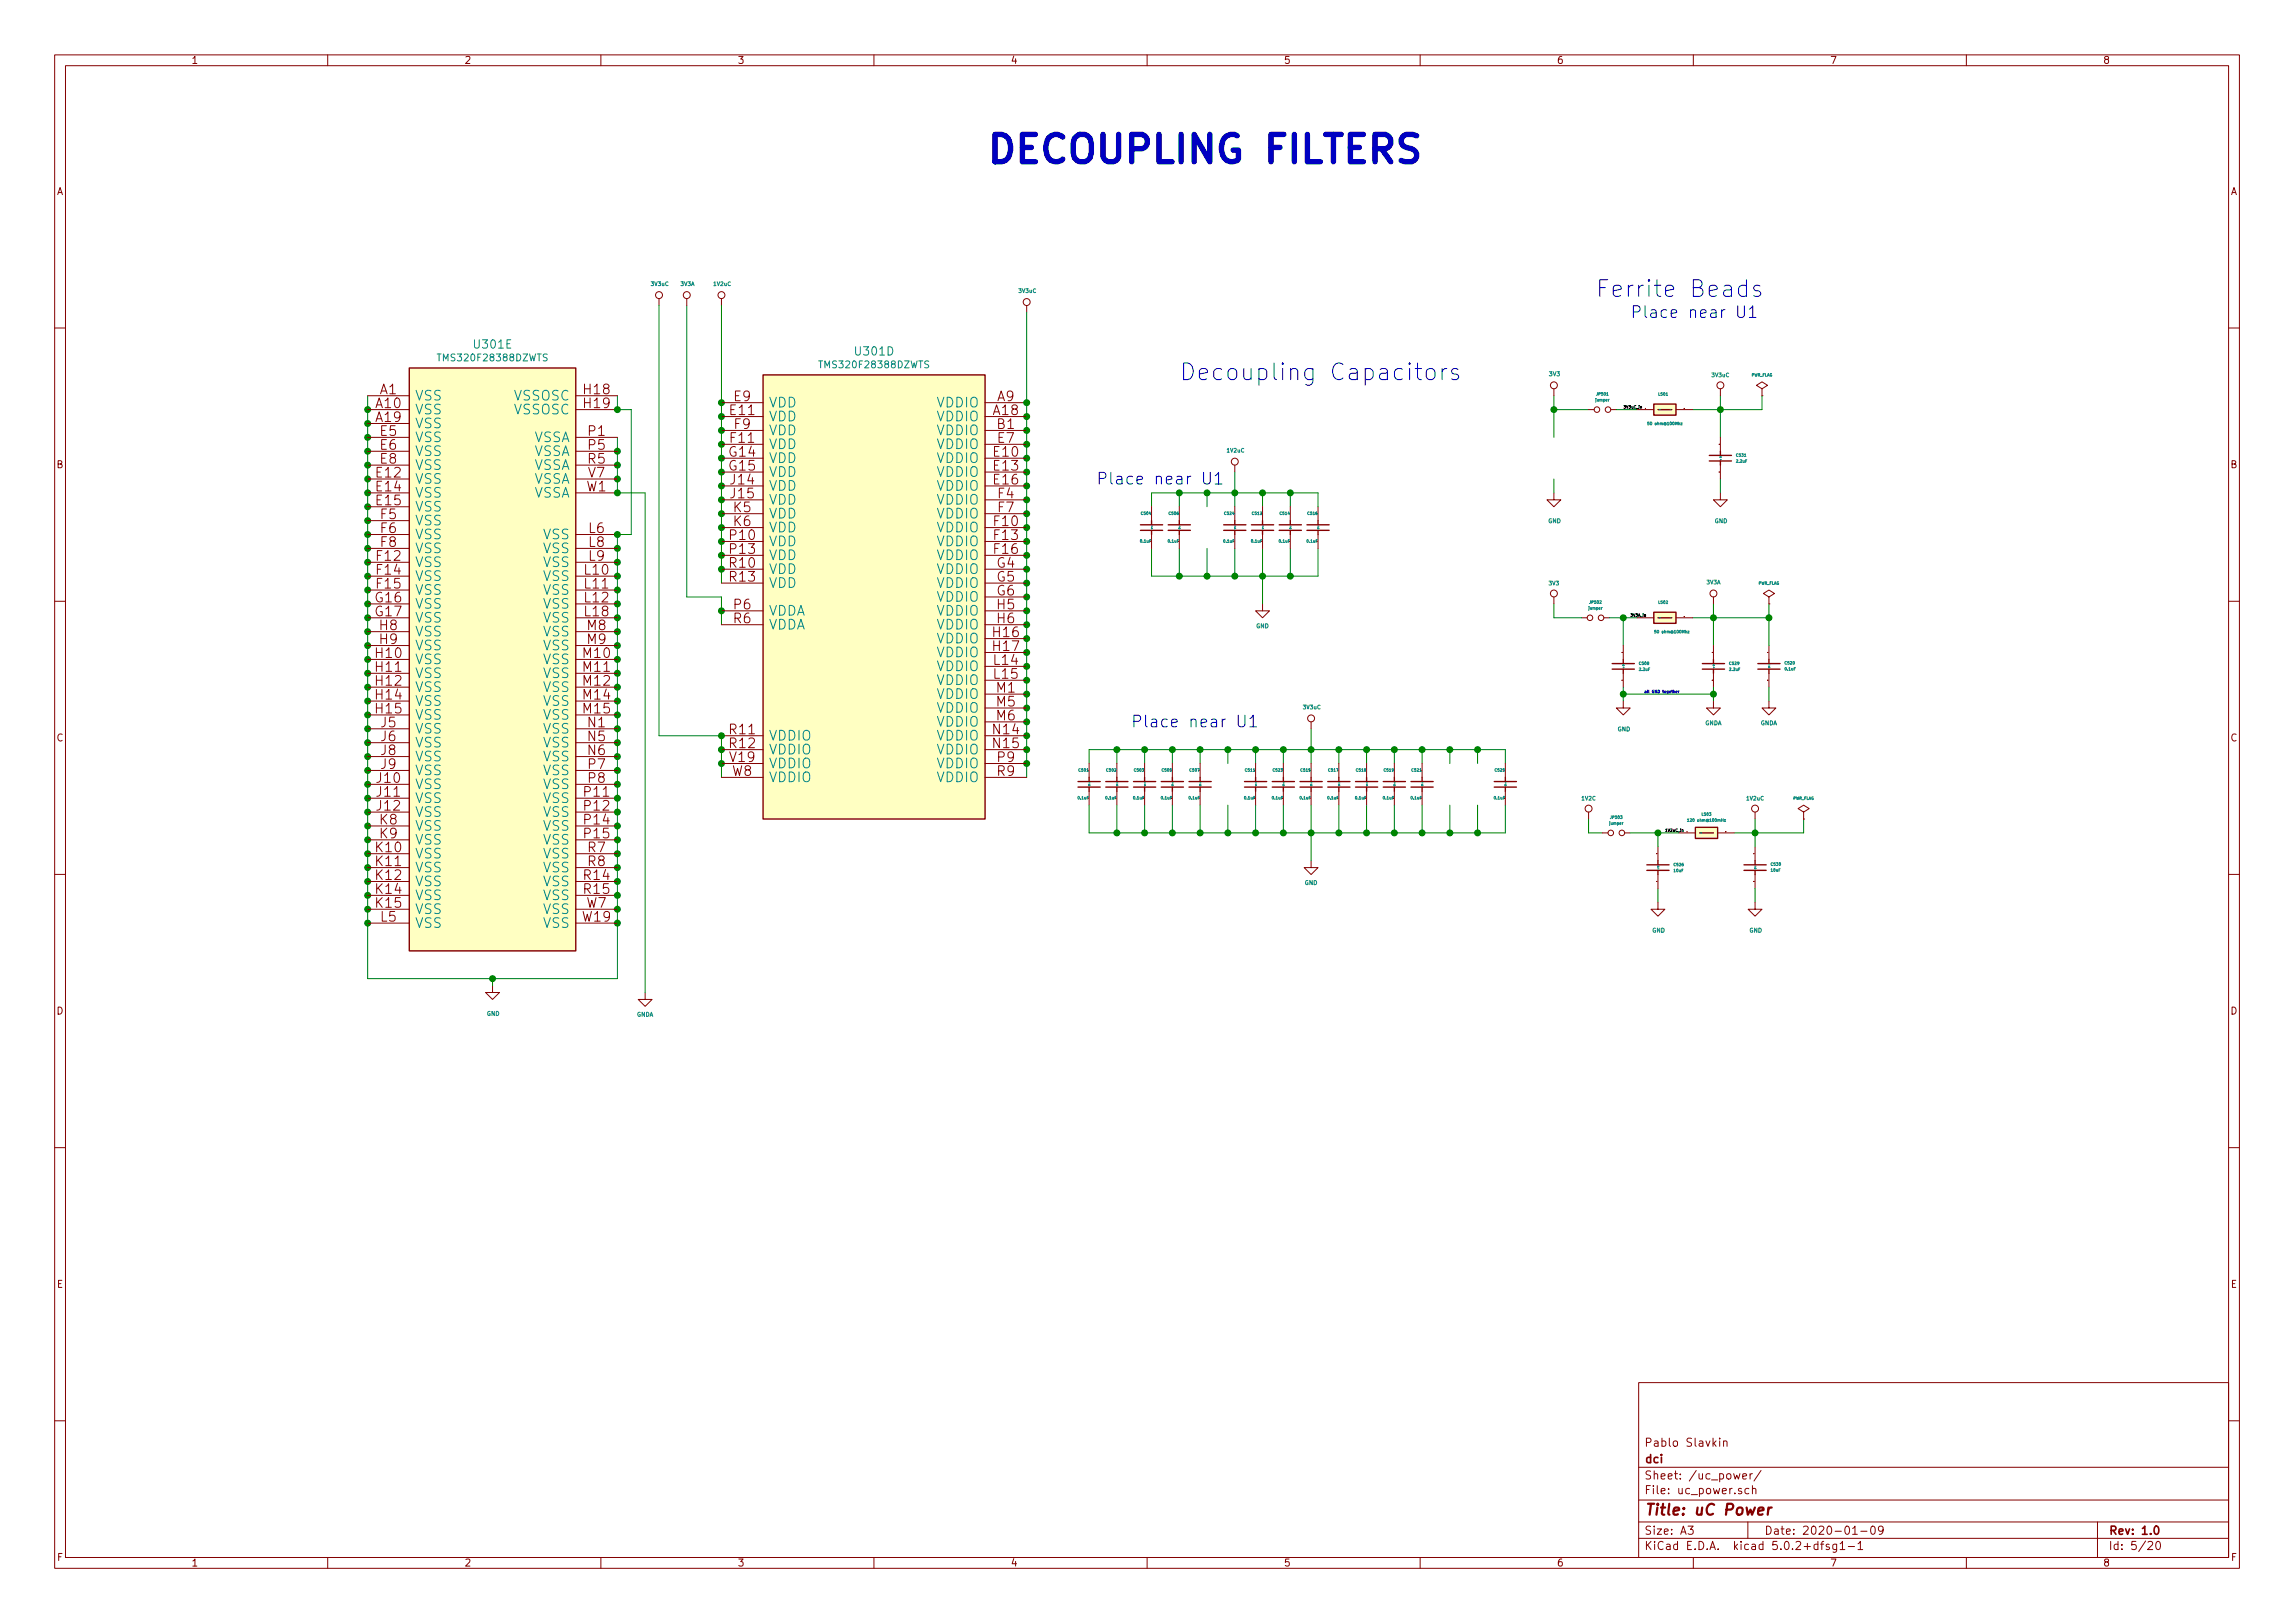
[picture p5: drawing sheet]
<svg xmlns="http://www.w3.org/2000/svg" width="420mm" height="297mm" viewBox="0 0 420 297" stroke-linecap="round" stroke-linejoin="round" font-family="sans-serif">
<defs><g id="words">
<text font-size="7" fill="#0000c2" x="180.3" y="29.9">DECOUPLING FILTERS</text>
<g font-size="4.2" fill="#0000c2">
<text x="292.1" y="54.4">Ferrite Beads</text>
<text x="215.9" y="69.6">Decoupling Capacitors</text>
</g>
<g font-size="3" fill="#0000c2">
<text x="298.4" y="58.2">Place near U1</text>
<text x="200.7" y="88.7">Place near U1</text>
<text x="207" y="133.1">Place near U1</text>
</g>
<text font-size="2.8" fill="#840000" x="301" y="277.3">Title: uC Power</text>
<g font-size="2.5" fill="#840000">
<text x="68.9" y="74.7">A10</text>
<text x="68.9" y="77.3">A19</text>
<text x="69.5" y="72.2">A1</text>
<text x="107" y="72.2">H18</text>
<text x="107" y="74.7">H19</text>
<text x="133.7" y="76">E11</text>
<text x="134.4" y="73.4">E9</text>
<text x="181.9" y="76">A18</text>
<text x="182.6" y="73.4">A9</text>
<text x="69.6" y="79.8">E5</text>
<text x="69.6" y="82.3">E6</text>
<text x="107.7" y="79.8">P1</text>
<text x="107.7" y="82.3">P5</text>
<text x="133.6" y="83.6">G14</text>
<text x="133.8" y="81.1">F11</text>
<text x="134.4" y="78.5">F9</text>
<text x="182" y="83.6">E10</text>
<text x="182.6" y="78.5">B1</text>
<text x="182.7" y="81.1">E7</text>
<text x="68.9" y="87.4">E12</text>
<text x="68.9" y="90">E14</text>
<text x="69.6" y="84.9">E8</text>
<text x="107.4" y="90">W1</text>
<text x="107.6" y="84.9">R5</text>
<text x="107.7" y="87.4">V7</text>
<text x="133.6" y="86.1">G15</text>
<text x="133.8" y="88.7">J14</text>
<text x="182" y="86.1">E13</text>
<text x="182" y="88.7">E16</text>
<text x="68.9" y="92.5">E15</text>
<text x="69.7" y="95">F5</text>
<text x="133.8" y="91.2">J15</text>
<text x="134.3" y="93.8">K5</text>
<text x="182.7" y="91.2">F4</text>
<text x="182.7" y="93.8">F7</text>
<text x="69.7" y="97.6">F6</text>
<text x="69.7" y="100.1">F8</text>
<text x="107.8" y="97.6">L6</text>
<text x="107.8" y="100.1">L8</text>
<text x="133.7" y="98.8">P10</text>
<text x="133.7" y="101.4">P13</text>
<text x="134.3" y="96.3">K6</text>
<text x="182" y="96.3">F10</text>
<text x="182" y="98.8">F13</text>
<text x="182" y="101.4">F16</text>
<text x="69" y="102.7">F12</text>
<text x="69" y="105.2">F14</text>
<text x="69" y="107.7">F15</text>
<text x="107.1" y="105.2">L10</text>
<text x="107.1" y="107.7">L11</text>
<text x="107.8" y="102.7">L9</text>
<text x="133.6" y="103.9">R10</text>
<text x="133.6" y="106.5">R13</text>
<text x="182.5" y="103.9">G4</text>
<text x="182.5" y="106.5">G5</text>
<text x="68.8" y="110.3">G16</text>
<text x="68.8" y="112.8">G17</text>
<text x="107.1" y="110.3">L12</text>
<text x="107.1" y="112.8">L18</text>
<text x="134.4" y="111.5">P6</text>
<text x="182.5" y="109">G6</text>
<text x="182.6" y="111.5">H5</text>
<text x="69.5" y="115.4">H8</text>
<text x="69.5" y="117.9">H9</text>
<text x="107.5" y="115.4">M8</text>
<text x="107.5" y="117.9">M9</text>
<text x="134.3" y="114.1">R6</text>
<text x="181.9" y="116.6">H16</text>
<text x="181.9" y="119.2">H17</text>
<text x="182.6" y="114.1">H6</text>
<text x="68.9" y="120.4">H10</text>
<text x="68.9" y="123">H11</text>
<text x="68.9" y="125.5">H12</text>
<text x="106.8" y="120.4">M10</text>
<text x="106.8" y="123">M11</text>
<text x="106.8" y="125.5">M12</text>
<text x="182" y="121.7">L14</text>
<text x="182" y="124.2">L15</text>
<text x="68.9" y="128.1">H14</text>
<text x="68.9" y="130.6">H15</text>
<text x="106.8" y="128.1">M14</text>
<text x="106.8" y="130.6">M15</text>
<text x="182.4" y="126.8">M1</text>
<text x="182.4" y="129.3">M5</text>
<text x="182.4" y="131.9">M6</text>
<text x="69.7" y="133.1">J5</text>
<text x="69.7" y="135.7">J6</text>
<text x="107.6" y="133.1">N1</text>
<text x="107.6" y="135.7">N5</text>
<text x="133.6" y="134.4">R11</text>
<text x="133.6" y="136.9">R12</text>
<text x="181.9" y="134.4">N14</text>
<text x="181.9" y="136.9">N15</text>
<text x="69.1" y="143.3">J10</text>
<text x="69.7" y="138.2">J8</text>
<text x="69.7" y="140.8">J9</text>
<text x="107.6" y="138.2">N6</text>
<text x="107.7" y="140.8">P7</text>
<text x="107.7" y="143.3">P8</text>
<text x="133.7" y="139.5">V19</text>
<text x="134" y="142">W8</text>
<text x="182.6" y="142">R9</text>
<text x="182.7" y="139.5">P9</text>
<text x="69.1" y="145.8">J11</text>
<text x="69.1" y="148.4">J12</text>
<text x="107" y="145.8">P11</text>
<text x="107" y="148.4">P12</text>
<text x="68.9" y="156">K10</text>
<text x="69.5" y="150.9">K8</text>
<text x="69.5" y="153.5">K9</text>
<text x="107" y="150.9">P14</text>
<text x="107" y="153.5">P15</text>
<text x="107.6" y="156">R7</text>
<text x="68.9" y="158.5">K11</text>
<text x="68.9" y="161.1">K12</text>
<text x="107" y="161.1">R14</text>
<text x="107.6" y="158.5">R8</text>
<text x="68.9" y="163.6">K14</text>
<text x="68.9" y="166.2">K15</text>
<text x="107" y="163.6">R15</text>
<text x="107.4" y="166.2">W7</text>
<text x="69.7" y="168.7">L5</text>
<text x="106.7" y="168.7">W19</text>
</g>
<g font-size="2.5" fill="#008484">
<text x="75.9" y="73.3">VSS</text>
<text x="75.9" y="75.9">VSS</text>
<text x="94.1" y="73.3">VSSOSC</text>
<text x="94.1" y="75.9">VSSOSC</text>
<text x="140.7" y="77.1">VDD</text>
<text x="140.7" y="74.6">VDD</text>
<text x="171.5" y="77.1">VDDIO</text>
<text x="171.5" y="74.6">VDDIO</text>
<text x="75.9" y="78.4">VSS</text>
<text x="75.9" y="80.9">VSS</text>
<text x="75.9" y="83.5">VSS</text>
<text x="97.7" y="80.9">VSSA</text>
<text x="97.7" y="83.5">VSSA</text>
<text x="140.7" y="82.2">VDD</text>
<text x="140.7" y="79.7">VDD</text>
<text x="171.5" y="79.7">VDDIO</text>
<text x="171.5" y="82.2">VDDIO</text>
<text x="75.9" y="88.6">VSS</text>
<text x="75.9" y="86">VSS</text>
<text x="97.7" y="86">VSSA</text>
<text x="97.7" y="88.6">VSSA</text>
<text x="140.7" y="84.7">VDD</text>
<text x="140.7" y="87.3">VDD</text>
<text x="140.7" y="89.8">VDD</text>
<text x="171.5" y="84.7">VDDIO</text>
<text x="171.5" y="87.3">VDDIO</text>
<text x="171.5" y="89.8">VDDIO</text>
<text x="75.9" y="91.1">VSS</text>
<text x="75.9" y="93.6">VSS</text>
<text x="97.7" y="91.1">VSSA</text>
<text x="140.7" y="92.4">VDD</text>
<text x="140.7" y="94.9">VDD</text>
<text x="171.5" y="92.4">VDDIO</text>
<text x="171.5" y="94.9">VDDIO</text>
<text x="75.9" y="96.2">VSS</text>
<text x="75.9" y="98.7">VSS</text>
<text x="75.9" y="101.3">VSS</text>
<text x="99.4" y="98.7">VSS</text>
<text x="99.4" y="101.3">VSS</text>
<text x="140.7" y="97.4">VDD</text>
<text x="140.7" y="100">VDD</text>
<text x="171.5" y="97.4">VDDIO</text>
<text x="171.5" y="100">VDDIO</text>
<text x="75.9" y="103.8">VSS</text>
<text x="75.9" y="106.3">VSS</text>
<text x="99.4" y="106.3">VSS</text>
<text x="99.4" y="103.8">VSS</text>
<text x="140.7" y="102.5">VDD</text>
<text x="140.7" y="105.1">VDD</text>
<text x="140.7" y="107.6">VDD</text>
<text x="171.5" y="102.5">VDDIO</text>
<text x="171.5" y="105.1">VDDIO</text>
<text x="171.5" y="107.6">VDDIO</text>
<text x="75.9" y="108.9">VSS</text>
<text x="75.9" y="111.4">VSS</text>
<text x="75.9" y="114">VSS</text>
<text x="99.4" y="108.9">VSS</text>
<text x="99.4" y="111.4">VSS</text>
<text x="99.4" y="114">VSS</text>
<text x="140.7" y="112.7">VDDA</text>
<text x="171.5" y="110.1">VDDIO</text>
<text x="171.5" y="112.7">VDDIO</text>
<text x="75.9" y="116.5">VSS</text>
<text x="75.9" y="119">VSS</text>
<text x="99.4" y="116.5">VSS</text>
<text x="99.4" y="119">VSS</text>
<text x="140.7" y="115.2">VDDA</text>
<text x="171.5" y="117.8">VDDIO</text>
<text x="171.5" y="115.2">VDDIO</text>
<text x="75.9" y="121.6">VSS</text>
<text x="75.9" y="124.1">VSS</text>
<text x="99.4" y="121.6">VSS</text>
<text x="99.4" y="124.1">VSS</text>
<text x="171.5" y="120.3">VDDIO</text>
<text x="171.5" y="122.8">VDDIO</text>
<text x="171.5" y="125.4">VDDIO</text>
<text x="75.9" y="126.7">VSS</text>
<text x="75.9" y="129.2">VSS</text>
<text x="75.9" y="131.7">VSS</text>
<text x="99.4" y="126.7">VSS</text>
<text x="99.4" y="129.2">VSS</text>
<text x="99.4" y="131.7">VSS</text>
<text x="171.5" y="127.9">VDDIO</text>
<text x="171.5" y="130.5">VDDIO</text>
<text x="75.9" y="134.3">VSS</text>
<text x="75.9" y="136.8">VSS</text>
<text x="99.4" y="134.3">VSS</text>
<text x="99.4" y="136.8">VSS</text>
<text x="140.7" y="135.5">VDDIO</text>
<text x="171.5" y="133">VDDIO</text>
<text x="171.5" y="135.5">VDDIO</text>
<text x="75.9" y="139.4">VSS</text>
<text x="75.9" y="141.9">VSS</text>
<text x="99.4" y="139.4">VSS</text>
<text x="99.4" y="141.9">VSS</text>
<text x="140.7" y="138.1">VDDIO</text>
<text x="140.7" y="140.6">VDDIO</text>
<text x="140.7" y="143.2">VDDIO</text>
<text x="171.5" y="138.1">VDDIO</text>
<text x="171.5" y="140.6">VDDIO</text>
<text x="171.5" y="143.2">VDDIO</text>
<text x="75.9" y="144.4">VSS</text>
<text x="75.9" y="147">VSS</text>
<text x="75.9" y="149.5">VSS</text>
<text x="99.4" y="147">VSS</text>
<text x="99.4" y="149.5">VSS</text>
<text x="99.4" y="144.4">VSS</text>
<text x="75.9" y="152.1">VSS</text>
<text x="75.9" y="154.6">VSS</text>
<text x="99.4" y="152.1">VSS</text>
<text x="99.4" y="154.6">VSS</text>
<text x="75.9" y="157.1">VSS</text>
<text x="75.9" y="159.7">VSS</text>
<text x="99.4" y="157.1">VSS</text>
<text x="99.4" y="159.7">VSS</text>
<text x="75.9" y="162.2">VSS</text>
<text x="75.9" y="164.8">VSS</text>
<text x="75.9" y="167.3">VSS</text>
<text x="99.4" y="162.2">VSS</text>
<text x="99.4" y="164.8">VSS</text>
<text x="99.4" y="167.3">VSS</text>
<text x="75.9" y="169.8">VSS</text>
<text x="99.4" y="169.8">VSS</text>
</g>
<g font-size="2.1" fill="#008484">
<text x="86.9" y="63.8">U301E</text>
<text x="156.7" y="65.1">U301D</text>
</g>
<g font-size="2.1" fill="#840000">
<text x="301" y="267.8">dci</text>
<text x="301" y="264.8">Pablo Slavkin</text>
<text x="301" y="273.5">File: uc_power.sch</text>
<text x="301" y="270.8">Sheet: /uc_power/</text>
<text x="301" y="280.9">Size: A3</text>
<text x="323" y="280.9">Date: 2020-01-09</text>
<text x="386" y="280.9">Rev: 1.0</text>
<text x="301" y="283.7">KiCad E.D.A. kicad 5.0.2+dfsg1-1</text>
<text x="386" y="283.7">Id: 5/20</text>
</g>
<g font-size="1.8" fill="#840000">
<text x="35" y="11.7">1</text>
<text x="85" y="11.7">2</text>
<text x="135" y="11.7">3</text>
<text x="185" y="11.7">4</text>
<text x="235" y="11.7">5</text>
<text x="285" y="11.7">6</text>
<text x="335" y="11.7">7</text>
<text x="385" y="11.7">8</text>
<text x="10.4" y="35.7">A</text>
<text x="408.4" y="35.7">A</text>
<text x="10.4" y="85.7">B</text>
<text x="408.4" y="85.7">B</text>
<text x="10.4" y="135.7">C</text>
<text x="408.4" y="135.7">C</text>
<text x="10.4" y="185.7">D</text>
<text x="408.4" y="185.7">D</text>
<text x="10.4" y="235.7">E</text>
<text x="408.4" y="235.7">E</text>
<text x="10.5" y="285.7">F</text>
<text x="35" y="286.7">1</text>
<text x="85" y="286.7">2</text>
<text x="135" y="286.7">3</text>
<text x="185" y="286.7">4</text>
<text x="235" y="286.7">5</text>
<text x="285" y="286.7">6</text>
<text x="335" y="286.7">7</text>
<text x="385" y="286.7">8</text>
<text x="408.5" y="285.7">F</text>
</g>
<g font-size="1.8" fill="#008484">
<text x="80.7" y="66.1">TMS320F28388DZWTS</text>
<text x="150.5" y="67.4">TMS320F28388DZWTS</text>
</g>
<g font-size="1.1" fill="#008484">
<text x="283.7" y="68.8">3V3</text>
<text x="283.4" y="95.7">GND</text>
<text x="313.9" y="95.7">GND</text>
<text x="230" y="115">GND</text>
<text x="296.1" y="133.8">GND</text>
<text x="312.1" y="132.7">GNDA</text>
<text x="322.3" y="132.7">GNDA</text>
<text x="238.9" y="162">GND</text>
<text x="302.5" y="170.7">GND</text>
<text x="320.3" y="170.7">GND</text>
<text x="89.1" y="185.9">GND</text>
<text x="116.6" y="186.1">GNDA</text>
</g>
<g font-size="1" fill="#008484">
<text x="119.3" y="52.3">3V3uC</text>
<text x="124.6" y="52.3">3V3A</text>
<text x="130.7" y="52.3">1V2uC</text>
<text x="186.6" y="53.6">3V3uC</text>
<text x="313.4" y="69">3V3uC</text>
<text x="224.7" y="82.8">1V2uC</text>
<text x="283.6" y="107.1">3V3</text>
<text x="312.4" y="106.9">3V3A</text>
<text x="238.6" y="129.8">3V3uC</text>
<text x="289.6" y="146.5">1V2C</text>
<text x="319.8" y="146.5">1V2uC</text>
</g>
<g font-size=".7" fill="#008484">
<text x="320.6" y="68.9">PWR_FLAG</text>
<text x="292.2" y="73.5">jumper</text>
<text x="292.4" y="72.4">JP501</text>
<text x="302" y="77.8">50 ohm@100Mhz</text>
<text x="303.7" y="72.4">L501</text>
<text x="317.9" y="83.6">C531</text>
<text x="317.9" y="84.7">2.2uF</text>
<text x="209" y="94.2">C504</text>
<text x="214" y="94.2">C506</text>
<text x="224.2" y="94.2">C524</text>
<text x="229.3" y="94.2">C512</text>
<text x="234.4" y="94.2">C514</text>
<text x="239.4" y="94.2">C516</text>
<text x="208.8" y="99.3">0.1uF</text>
<text x="213.9" y="99.3">0.1uF</text>
<text x="224.1" y="99.3">0.1uF</text>
<text x="229.1" y="99.3">0.1uF</text>
<text x="234.2" y="99.3">0.1uF</text>
<text x="239.3" y="99.3">0.1uF</text>
<text x="321.9" y="107">PWR_FLAG</text>
<text x="290.9" y="111.6">jumper</text>
<text x="291.1" y="110.5">JP502</text>
<text x="303.7" y="110.5">L502</text>
<text x="303.2" y="115.9">50 ohm@100Mhz</text>
<text x="300.2" y="121.7">C508</text>
<text x="300.2" y="122.8">2.2uF</text>
<text x="316.7" y="121.7">C529</text>
<text x="316.7" y="122.8">2.2uF</text>
<text x="326.8" y="121.6">C520</text>
<text x="326.8" y="122.7">0.1uF</text>
<text x="197.5" y="141.2">C501</text>
<text x="202.6" y="141.2">C502</text>
<text x="207.7" y="141.2">C503</text>
<text x="212.8" y="141.2">C505</text>
<text x="217.9" y="141.2">C507</text>
<text x="228" y="141.2">C511</text>
<text x="233.1" y="141.2">C523</text>
<text x="238.2" y="141.2">C515</text>
<text x="243.3" y="141.2">C517</text>
<text x="248.3" y="141.2">C518</text>
<text x="253.4" y="141.2">C519</text>
<text x="258.5" y="141.2">C521</text>
<text x="273.7" y="141.2">C525</text>
<text x="197.4" y="146.3">0.1uF</text>
<text x="202.5" y="146.3">0.1uF</text>
<text x="207.5" y="146.3">0.1uF</text>
<text x="212.6" y="146.3">0.1uF</text>
<text x="217.7" y="146.3">0.1uF</text>
<text x="227.9" y="146.3">0.1uF</text>
<text x="232.9" y="146.3">0.1uF</text>
<text x="238" y="146.3">0.1uF</text>
<text x="243.1" y="146.3">0.1uF</text>
<text x="248.2" y="146.3">0.1uF</text>
<text x="253.3" y="146.3">0.1uF</text>
<text x="258.3" y="146.3">0.1uF</text>
<text x="273.6" y="146.3">0.1uF</text>
<text x="294.9" y="149.8">JP503</text>
<text x="311.6" y="149.3">L503</text>
<text x="328.2" y="146.4">PWR_FLAG</text>
<text x="294.7" y="150.9">jumper</text>
<text x="309.3" y="150.4">120 ohm@100mHz</text>
<text x="306.5" y="159.6">10uF</text>
<text x="306.5" y="158.5">C526</text>
<text x="324.3" y="159.5">10uF</text>
<text x="324.3" y="158.4">C530</text>
</g>
<g font-size=".7">
<text x="297.2" y="74.8">3V3uC_in</text>
<text x="298.4" y="112.9">3V3A_in</text>
<text x="304.8" y="152.2">1V2uC_in</text>
</g>
<text font-size=".7" fill="#0000c2" x="301" y="126.8">all GND together</text>
</g></defs>
<g fill="none" stroke="#840000" stroke-width=".18">
<path d="M10 10h400v277h-400zM12 12h396v273.1h-396zM60 10v2M110 10v2M160 10v2M210 10v2M260 10v2M310 10v2M360 10v2M120.6 54.6v1.3M125.7 54.6v1.3M132.1 54.6v1.3"/>
<path d="M188 55.9v1.3M10 60h2M67.3 75h7.6M67.3 72.4h7.6M67.3 77.5h7.6M105.4 75h7.6M105.4 72.4h7.6M132.1 76.2h7.6M132.1 73.7h7.6M132.1 78.8h7.6M180.3 76.2h7.7M180.3 73.7h7.7"/>
<path d="M180.3 78.8h7.7M284.5 71.2v1.2M290.8 75h1M294.9 75h1M299.7 75h3.1M301.2 74.8h.1M306.8 75h3.1M308.3 74.8h.1M315 71.2v1.2M322.6 71.2l1-.7-1-.6-1 .6 1 .7v1.2M322.6 72.4h.1M408 60h2"/>
<path d="M67.3 87.7h7.6M67.3 90.2h7.6M67.3 92.7h7.6M67.3 80h7.6M67.3 82.6h7.6M67.3 85.1h7.6M67.3 95.3h7.6M67.3 97.8h7.6M105.4 87.7h7.6M105.4 90.2h7.6M105.4 80h7.6M105.4 82.6h7.6"/>
<path d="M105.4 85.1h7.6M105.4 97.8h7.6M132.1 83.9h7.6M132.1 86.4h7.6M132.1 88.9h7.6M132.1 81.3h7.6M132.1 96.6h7.6M132.1 99.1h7.6M132.1 91.5h7.6M132.1 94h7.6M180.3 83.9h7.7M180.3 86.4h7.7"/>
<path d="M180.3 88.9h7.7M180.3 81.3h7.7M180.3 96.6h7.7M180.3 99.1h7.7M180.3 91.5h7.7M180.3 94h7.7M210.8 92.7v2.6M210.8 97.8v2.6M215.9 92.7v2.6M215.9 97.8v2.6M226.1 85.1v1.3M226.1 92.7v2.6"/>
<path d="M226.1 97.8v2.6M231.1 92.7v2.6M231.1 97.8v2.6M236.2 92.7v2.6M236.2 97.8v2.6M241.3 92.7v2.6M241.3 97.8v2.6M284.5 90.2v1.3h1.2l-1.2 1.2-1.3-1.2h1.3M314.8 86.4h.1M314.8 81.3h.1M315 90.2v1.3h1.2l-1.2 1.2-1.3-1.2h1.3M315 80v2.6"/>
<path d="M315 85.1v2.6M10 110h2M67.3 113.1h7.6M67.3 102.9h7.6M67.3 105.4h7.6M67.3 108h7.6M67.3 100.4h7.6M67.3 110.5h7.6M67.3 115.6h7.6M67.3 118.1h7.6M105.4 113.1h7.6M105.4 102.9h7.6"/>
<path d="M105.4 105.4h7.6M105.4 108h7.6M105.4 100.4h7.6M105.4 110.5h7.6M105.4 115.6h7.6M105.4 118.1h7.6M132.1 101.6h7.6M132.1 104.2h7.6M132.1 106.7h7.6M132.1 111.8h7.6M132.1 114.3h7.6M180.3 101.6h7.7"/>
<path d="M180.3 104.2h7.7M180.3 106.7h7.7M180.3 109.3h7.7M180.3 116.9h7.7M180.3 119.4h7.7M180.3 111.8h7.7M180.3 114.3h7.7M231.1 110.5v1.3h1.3l-1.3 1.3-1.2-1.3h1.2M284.5 109.3v1.2M289.6 113.1h1M293.6 113.1h1M297 119.4h.1"/>
<path d="M297.2 118.1v2.6M299.7 113.1h3.1M306.8 113.1h3.1M308.3 112.9h.1M313.5 119.4h.1M313.7 109.3v1.2M313.7 118.1v2.6M323.6 119.4h.1M323.8 109.3l1.1-.7-1.1-.6-1 .6 1 .7v1.2M323.8 110.5h.1M323.8 118.1v2.6M408 110h2"/>
<path d="M67.3 120.7h7.6M67.3 123.2h7.6M67.3 125.8h7.6M67.3 128.3h7.6M67.3 130.8h7.6M67.3 133.4h7.6M67.3 135.9h7.6M67.3 138.5h7.6M105.4 120.7h7.6M105.4 123.2h7.6M105.4 125.8h7.6M105.4 128.3h7.6"/>
<path d="M105.4 130.8h7.6M105.4 133.4h7.6M105.4 135.9h7.6M105.4 138.5h7.6M132.1 134.7h7.6M132.1 137.2h7.6M132.1 139.7h7.6M180.3 122h7.7M180.3 124.5h7.7M180.3 127h7.7M180.3 129.6h7.7M180.3 132.1h7.7"/>
<path d="M180.3 134.7h7.7M180.3 137.2h7.7M180.3 139.7h7.7M199.4 139.7v2.6M204.5 139.7v2.6M209.5 139.7v2.6M214.6 139.7v2.6M219.7 139.7v2.6M229.9 139.7v2.6M234.9 139.7v2.6M240 132.1v1.3M240 139.7v2.6"/>
<path d="M245.1 139.7v2.6M250.2 139.7v2.6M255.3 139.7v2.6M260.3 139.7v2.6M275.6 139.7v2.6M297 124.5h.1M297.2 128.3v1.3h1.2l-1.2 1.2-1.3-1.2h1.3M297.2 123.2v2.6M313.5 124.5h.1M313.7 128.3v1.3h1.3l-1.3 1.2-1.3-1.2h1.3M313.7 123.2v2.6M323.6 124.5h.1"/>
<path d="M323.8 128.3v1.3h1.3l-1.3 1.2-1.2-1.2h1.2M323.8 123.2v2.6M67.3 143.5h7.6M67.3 146.1h7.6M67.3 148.6h7.6M67.3 141h7.6M67.3 156.2h7.6M67.3 158.8h7.6M67.3 151.2h7.6M67.3 153.7h7.6M105.4 143.5h7.6M105.4 146.1h7.6"/>
<path d="M105.4 148.6h7.6M105.4 141h7.6M105.4 156.2h7.6M105.4 158.8h7.6M105.4 151.2h7.6M105.4 153.7h7.6M132.1 142.3h7.6M180.3 142.3h7.7M199.4 144.8v2.6M204.5 144.8v2.6M209.5 144.8v2.6M214.6 144.8v2.6"/>
<path d="M219.7 144.8v2.6M229.9 144.8v2.6M234.9 144.8v2.6M240 157.5v1.3h1.3l-1.3 1.3-1.2-1.3h1.2M240 144.8v2.6M245.1 144.8v2.6M250.2 144.8v2.6M255.3 144.8v2.6M260.3 144.8v2.6M275.6 144.8v2.6M290.8 148.6v1.3M293.4 152.4h1"/>
<path d="M297.4 152.4h1M303.3 156.2h.1M303.5 155v2.5M307.3 152.4h3.1M308.8 152.2h.1M314.5 152.4h3M316 152.2h.1M321.1 156.2h.1M321.3 148.6v1.3M321.3 155v2.5M330.2 148.6l1-.6-1-.6-1 .6 1 .6v1.3M330.2 149.9h.1"/>
<path d="M10 160h2M67.3 161.3h7.6M67.3 163.9h7.6M67.3 166.4h7.6M67.3 168.9h7.6M105.4 161.3h7.6M105.4 163.9h7.6M105.4 166.4h7.6M105.4 168.9h7.6M303.3 161.3h.1M303.5 165.1v1.3h1.3l-1.3 1.3-1.2-1.3h1.2M303.5 160.1v2.5"/>
<path d="M321.1 161.3h.1M321.3 165.1v1.3h1.3l-1.3 1.3-1.3-1.3h1.3M321.3 160.1v2.5M408 160h2M90.2 180.4v1.2h1.2l-1.2 1.3-1.3-1.3h1.3M118.1 181.6v1.3h1.3l-1.3 1.3-1.3-1.3h1.3M10 210h2M408 210h2M300 253h108v32.1h-108zM10 260h2M300 278.5h108M300 274.5h108"/>
<path d="M300 268.5h108M309 279.3h1l-.5 .6 .4 .1v.7l-.2 .1-.7-.1M314.8 263.2v.2M314.8 263.7v1M315.5 263.8l.2-.1 .4 .1 .1 .9M315.5 263.7v1M319 270.2l.8-.1-.1-.3-.4-.1-.3 .2 .1 .7h.6M320 278.5v3M320.2 272.5l-.4-.1-.3 .3v.6l.3 .1 .4-.1M320.4 269.7v1M320.8 272.5l.2-.1 .4 .1 .1 .9M320.8 269.7l-.4 .3"/>
<path d="M320.8 271.9v1.5M322.4 269.1l-1.3 2M342.6 279.5l.4-.2a.94 .94 0 0 1 0 1.5 .82 .82 0 0 1-.4-1.3zM344.8 279.9l-.4 .3h-.2l-.3-.3v-.3l.1-.2 .4-.1 .3 .2a1.13 1.13 0 0 1-.3 1.2l-.4 .1M384 278.5v6.6M408 260h2M60 285.1v1.9M110 285.1v1.9M160 285.1v1.9M210 285.1v1.9M260 285.1v1.9M300 281.5h108"/>
<path d="M310 285.1v1.9M333.3 282.6h.6M333.9 282.1l-.4 .2v1.3M334.9 282.7l-.4-.1-.2 .2 .1 .2 .5 .2v.3h-.6M336.2 282.6v1.2l-.3 .3-.3-.1M336.2 282.7l-.4-.1-.3 .3 .1 .6 .2 .1 .4-.1M336.9 282.5l.4-.4v1.5M336.9 283.6h.8M338.4 283h1.1M339.2 280.8h.8M340.2 282.5l.4-.4v1.5M340.2 283.6h.8"/>
<path d="M340.7 280.2h1.1M360 285.1v1.9M393.2 282.3l.6-.2 .3 .4-.9 1.1h.9M394.8 282.3l.2-.2a.86 .86 0 0 1 .2 1.5 .79 .79 0 0 1-.4-1.3z"/>
<circle cx="120.6" cy="54" r=".63"/>
<circle cx="125.7" cy="54" r=".63"/>
<circle cx="132.1" cy="54" r=".63"/>
<circle cx="188" cy="55.3" r=".63"/>
<circle cx="284.5" cy="70.5" r=".63"/>
<circle cx="292.4" cy="75" r=".51"/>
<circle cx="294.4" cy="75" r=".51"/>
<circle cx="315" cy="70.5" r=".63"/>
<circle cx="226.1" cy="84.5" r=".63"/>
<circle cx="284.5" cy="108.6" r=".63"/>
<circle cx="291.1" cy="113.1" r=".51"/>
<circle cx="293.1" cy="113.1" r=".51"/>
<circle cx="313.7" cy="108.6" r=".63"/>
<circle cx="240" cy="131.5" r=".63"/>
<circle cx="290.8" cy="148" r=".63"/>
<circle cx="294.9" cy="152.4" r=".51"/>
<circle cx="296.9" cy="152.4" r=".51"/>
<circle cx="321.3" cy="148" r=".63"/>
</g>
<path d="M394.5 279.5l.2-.2a.81 .81 0 0 1 .6 .6 .81 .81 0 0 1-.3 .8l-.1 .1a.79 .79 0 0 1-.4-1.3z" fill="none" stroke="#840000" stroke-width=".3"/>
<path d="M321.9 276.6l1-.2-.1-.4-.6-.1-.3 .3v.9l.2 .1 .6-.1M323.8 275.9l-.2 1.3M324.4 275.9a.55 .55 0 0 0-.7 .4" fill="none" stroke="#840000" stroke-width=".41"/>
<g fill="none" stroke="#008400" stroke-width=".18">
<path d="M120.6 55.9v78.8h11.5v7.6M125.7 55.9v53.4h6.4v5M132.1 55.9v50.8M188 57.2v85.1M67.3 72.4v106.7h45.7v-81.3h2.6v-22.8h-2.6v-2.6M284.5 72.4v7.6M284.5 75h6.3M295.9 75h3.8M315 72.4v7.6M322.6 72.4v2.6h-12.7M113 80v10.2h5.1v91.4M210.8 92.7v-2.5h30.5v2.5"/>
<path d="M215.9 90.2v2.5M221 90.2v2.5M226.1 86.4v6.3M231.1 90.2v2.5M236.2 90.2v2.5M284.5 87.7v2.5M315 87.7v2.5M210.8 100.4v5h30.5v-5M215.9 100.4v5M221 100.4v5M226.1 100.4v5M231.1 100.4v10.1"/>
<path d="M236.2 100.4v5M284.5 110.5v2.6h5.1M294.6 113.1h5.1M297.2 113.1v5M309.9 113.1h13.9M313.7 110.5v7.6M323.8 110.5v7.6M199.4 139.7v-2.5h76.2v2.5M204.5 137.2v2.5M209.5 137.2v2.5M214.6 137.2v2.5M219.7 137.2v2.5"/>
<path d="M224.8 137.2v2.5M229.9 137.2v2.5M234.9 137.2v2.5M240 133.4v6.3M245.1 137.2v2.5M250.2 137.2v2.5M255.3 137.2v2.5M260.3 137.2v2.5M265.4 137.2v2.5M270.5 137.2v2.5M297.2 125.8v2.5M297.2 127h16.5"/>
<path d="M313.7 125.8v2.5M323.8 125.8v2.5M199.4 147.4v5h76.2v-5M204.5 147.4v5M209.5 147.4v5M214.6 147.4v5M219.7 147.4v5M224.8 147.4v5M229.9 147.4v5M234.9 147.4v5M240 147.4v10.1M245.1 147.4v5"/>
<path d="M250.2 147.4v5M255.3 147.4v5M260.3 147.4v5M265.4 147.4v5M270.5 147.4v5M290.8 149.9v2.5h2.6M298.4 152.4h8.9M303.5 152.4v2.6M321.3 149.9v5.1M330.2 149.9v2.5h-12.7M90.2 179.1v1.3M303.5 162.6v2.5"/>
<path d="M321.3 162.6v2.5"/>
</g>
<g fill="none" stroke="#0000c2" stroke-width=".18">
<path d="M318.1 56v1.7l.4 .4 .7-.1 .2-.3v-1.7M319.7 52.4l-.2-.2h-.6l-.5 .3-.1 .3v.9l.3 .4 .3 .1h.6l.2-.1M319.7 51.2v3M320.3 56.6l.6-.6v2.1M320.3 58.1h1.2M322.2 52.4l-.7-.2-.3 .2-.1 .2 .1 .5 1 .3 .2 .3-.2 .4-.3 .1h-.6l-.2-.1M259.1 67.4h1.1M259.5 66.4v2.6l.2 .3 .5 .2M261.2 67.7a.85 .85 0 0 1 1.5 .3v.9a.83 .83 0 0 1-.8 .6 .83 .83 0 0 1-.8-.6v-.9zM264 67.4v2.1M264.9 67.4a.77 .77 0 0 0-.9 .6M266.9 67.6l-.7-.2-.3 .2-.1 .3 .1 .4 1 .3 .2 .3-.2 .4-.3 .2h-.6l-.2-.2"/>
<path d="M220.3 86.4v1.8l.5 .4h.4l.4-.4v-1.8M222.5 87.1l.6-.7v2.2M222.5 88.6h1.2M226.7 130.9v1.7l.4 .4 .6-.1 .2-.3v-1.7M228.8 131.5l.6-.6v2.1M228.8 133h1.2M306.4 126.5h.2v.3M306.8 126.6h.3l-.1-.1h-.2l.1 .3h.1M307.3 126.5v.3M307.4 126.5l-.1 .1"/>
</g>
<g fill="#008400" stroke="#008400" stroke-width=".25">
<circle cx="132.1" cy="139.7" r=".51"/>
<circle cx="132.1" cy="137.2" r=".51"/>
<circle cx="132.1" cy="111.8" r=".51"/>
<circle cx="132.1" cy="104.2" r=".51"/>
<circle cx="132.1" cy="101.6" r=".51"/>
<circle cx="132.1" cy="99.1" r=".51"/>
<circle cx="132.1" cy="96.6" r=".51"/>
<circle cx="132.1" cy="94" r=".51"/>
<circle cx="132.1" cy="91.5" r=".51"/>
<circle cx="132.1" cy="88.9" r=".51"/>
<circle cx="132.1" cy="86.4" r=".51"/>
<circle cx="132.1" cy="83.9" r=".51"/>
<circle cx="132.1" cy="81.3" r=".51"/>
<circle cx="132.1" cy="78.8" r=".51"/>
<circle cx="132.1" cy="76.2" r=".51"/>
<circle cx="132.1" cy="73.7" r=".51"/>
<circle cx="188" cy="139.7" r=".51"/>
<circle cx="188" cy="137.2" r=".51"/>
<circle cx="188" cy="134.7" r=".51"/>
<circle cx="188" cy="132.1" r=".51"/>
<circle cx="188" cy="129.6" r=".51"/>
<circle cx="188" cy="127" r=".51"/>
<circle cx="188" cy="124.5" r=".51"/>
<circle cx="188" cy="122" r=".51"/>
<circle cx="188" cy="119.4" r=".51"/>
<circle cx="188" cy="116.9" r=".51"/>
<circle cx="188" cy="114.3" r=".51"/>
<circle cx="188" cy="111.8" r=".51"/>
<circle cx="188" cy="109.3" r=".51"/>
<circle cx="188" cy="106.7" r=".51"/>
<circle cx="188" cy="104.2" r=".51"/>
<circle cx="188" cy="101.6" r=".51"/>
<circle cx="188" cy="99.1" r=".51"/>
<circle cx="188" cy="96.6" r=".51"/>
<circle cx="188" cy="94" r=".51"/>
<circle cx="188" cy="91.5" r=".51"/>
<circle cx="188" cy="88.9" r=".51"/>
<circle cx="188" cy="86.4" r=".51"/>
<circle cx="188" cy="83.9" r=".51"/>
<circle cx="188" cy="81.3" r=".51"/>
<circle cx="188" cy="78.8" r=".51"/>
<circle cx="188" cy="76.2" r=".51"/>
<circle cx="204.5" cy="152.4" r=".51"/>
<circle cx="204.5" cy="137.2" r=".51"/>
<circle cx="209.6" cy="152.4" r=".51"/>
<circle cx="209.6" cy="137.2" r=".51"/>
<circle cx="215.9" cy="105.4" r=".51"/>
<circle cx="215.9" cy="90.2" r=".51"/>
<circle cx="214.6" cy="152.4" r=".51"/>
<circle cx="214.6" cy="137.2" r=".51"/>
<circle cx="221" cy="105.4" r=".51"/>
<circle cx="221" cy="90.2" r=".51"/>
<circle cx="219.7" cy="152.4" r=".51"/>
<circle cx="219.7" cy="137.2" r=".51"/>
<circle cx="226.1" cy="90.2" r=".51"/>
<circle cx="226.1" cy="105.4" r=".51"/>
<circle cx="224.8" cy="152.4" r=".51"/>
<circle cx="224.8" cy="137.2" r=".51"/>
<circle cx="231.1" cy="105.4" r=".51"/>
<circle cx="231.1" cy="90.2" r=".51"/>
<circle cx="229.9" cy="152.4" r=".51"/>
<circle cx="229.9" cy="137.2" r=".51"/>
<circle cx="236.2" cy="105.4" r=".51"/>
<circle cx="236.2" cy="90.2" r=".51"/>
<circle cx="235" cy="152.4" r=".51"/>
<circle cx="235" cy="137.2" r=".51"/>
<circle cx="240" cy="152.4" r=".51"/>
<circle cx="240" cy="137.2" r=".51"/>
<circle cx="245.1" cy="152.4" r=".51"/>
<circle cx="245.1" cy="137.2" r=".51"/>
<circle cx="250.2" cy="152.4" r=".51"/>
<circle cx="250.2" cy="137.2" r=".51"/>
<circle cx="255.3" cy="152.4" r=".51"/>
<circle cx="255.3" cy="137.2" r=".51"/>
<circle cx="260.3" cy="152.4" r=".51"/>
<circle cx="260.3" cy="137.2" r=".51"/>
<circle cx="265.4" cy="152.4" r=".51"/>
<circle cx="265.4" cy="137.2" r=".51"/>
<circle cx="270.5" cy="152.4" r=".51"/>
<circle cx="270.5" cy="137.2" r=".51"/>
<circle cx="188" cy="73.7" r=".51"/>
<circle cx="284.5" cy="75" r=".51"/>
<circle cx="321.3" cy="152.4" r=".51"/>
<circle cx="313.7" cy="113.1" r=".51"/>
<circle cx="315" cy="75" r=".51"/>
<circle cx="113" cy="166.4" r=".51"/>
<circle cx="113" cy="168.9" r=".51"/>
<circle cx="113" cy="87.7" r=".51"/>
<circle cx="113" cy="158.8" r=".51"/>
<circle cx="113" cy="156.2" r=".51"/>
<circle cx="113" cy="85.1" r=".51"/>
<circle cx="113" cy="161.3" r=".51"/>
<circle cx="113" cy="143.5" r=".51"/>
<circle cx="113" cy="141" r=".51"/>
<circle cx="113" cy="82.6" r=".51"/>
<circle cx="113" cy="153.7" r=".51"/>
<circle cx="113" cy="151.2" r=".51"/>
<circle cx="113" cy="138.5" r=".51"/>
<circle cx="113" cy="135.9" r=".51"/>
<circle cx="113" cy="133.4" r=".51"/>
<circle cx="113" cy="118.1" r=".51"/>
<circle cx="113" cy="115.6" r=".51"/>
<circle cx="113" cy="130.8" r=".51"/>
<circle cx="113" cy="128.3" r=".51"/>
<circle cx="113" cy="125.8" r=".51"/>
<circle cx="113" cy="123.2" r=".51"/>
<circle cx="113" cy="120.7" r=".51"/>
<circle cx="113" cy="102.9" r=".51"/>
<circle cx="113" cy="100.4" r=".51"/>
<circle cx="67.3" cy="168.9" r=".51"/>
<circle cx="113" cy="113.1" r=".51"/>
<circle cx="113" cy="110.5" r=".51"/>
<circle cx="113" cy="108" r=".51"/>
<circle cx="113" cy="105.4" r=".51"/>
<circle cx="67.3" cy="153.7" r=".51"/>
<circle cx="67.3" cy="151.2" r=".51"/>
<circle cx="67.3" cy="166.4" r=".51"/>
<circle cx="67.3" cy="163.9" r=".51"/>
<circle cx="67.3" cy="161.3" r=".51"/>
<circle cx="67.3" cy="158.8" r=".51"/>
<circle cx="67.3" cy="156.2" r=".51"/>
<circle cx="67.3" cy="141" r=".51"/>
<circle cx="67.3" cy="138.5" r=".51"/>
<circle cx="67.3" cy="135.9" r=".51"/>
<circle cx="67.3" cy="133.4" r=".51"/>
<circle cx="67.3" cy="148.6" r=".51"/>
<circle cx="67.3" cy="146.1" r=".51"/>
<circle cx="67.3" cy="143.5" r=".51"/>
<circle cx="67.3" cy="118.1" r=".51"/>
<circle cx="67.3" cy="115.6" r=".51"/>
<circle cx="67.3" cy="130.8" r=".51"/>
<circle cx="67.3" cy="128.3" r=".51"/>
<circle cx="67.3" cy="125.8" r=".51"/>
<circle cx="67.3" cy="123.2" r=".51"/>
<circle cx="67.3" cy="120.7" r=".51"/>
<circle cx="67.3" cy="113.1" r=".51"/>
<circle cx="67.3" cy="110.5" r=".51"/>
<circle cx="67.3" cy="100.4" r=".51"/>
<circle cx="67.3" cy="97.8" r=".51"/>
<circle cx="67.3" cy="95.3" r=".51"/>
<circle cx="67.3" cy="108" r=".51"/>
<circle cx="67.3" cy="105.4" r=".51"/>
<circle cx="67.3" cy="102.9" r=".51"/>
<circle cx="67.3" cy="85.1" r=".51"/>
<circle cx="67.3" cy="82.6" r=".51"/>
<circle cx="67.3" cy="80" r=".51"/>
<circle cx="67.3" cy="92.7" r=".51"/>
<circle cx="67.3" cy="90.2" r=".51"/>
<circle cx="67.3" cy="87.7" r=".51"/>
<circle cx="67.3" cy="77.5" r=".51"/>
<circle cx="67.3" cy="75" r=".51"/>
<circle cx="132.1" cy="134.7" r=".51"/>
<circle cx="90.2" cy="179.1" r=".51"/>
<circle cx="113" cy="146.1" r=".51"/>
<circle cx="113" cy="148.6" r=".51"/>
<circle cx="113" cy="163.9" r=".51"/>
<circle cx="113" cy="90.2" r=".51"/>
<circle cx="113" cy="75" r=".51"/>
<circle cx="113" cy="97.8" r=".51"/>
<circle cx="323.8" cy="113.1" r=".51"/>
<circle cx="313.7" cy="127" r=".51"/>
<circle cx="303.5" cy="152.4" r=".51"/>
<circle cx="297.2" cy="113.1" r=".51"/>
<circle cx="297.2" cy="127" r=".51"/>
</g>
<g fill="none" stroke="#840000" stroke-width=".25">
<path d="M74.9 67.3h30.5v106.7h-30.5zM139.7 68.6h40.6v81.3h-40.6zM302.8 74h4v2h-4zM303.5 75h2.6M208.8 97.1h4.1M208.8 96h4.1M210.8 95.3v.7M210.8 97.1v.7M213.9 97.1h4M213.9 96h4M215.9 95.3v.7M215.9 97.1v.7"/>
<path d="M224 97.1h4.1M224 96h4.1M226.1 95.3v.7M226.1 97.1v.7M229.1 97.1h4.1M229.1 96h4.1M231.1 95.3v.7M231.1 97.1v.7M234.2 97.1h4.1M234.2 96h4.1M236.2 95.3v.7M236.2 97.1v.7"/>
<path d="M239.3 97.1h4M239.3 96h4M241.3 95.3v.7M241.3 97.1v.7M312.9 83.3h4.1M312.9 84.4h4.1M315 82.6v.7M315 84.4v.7M302.8 112.1h4v2h-4zM303.5 113.1h2.6M295.1 122.5h4.1M295.1 121.4h4.1"/>
<path d="M297.2 120.7v.7M297.2 122.5v.7M311.7 122.5h4M311.7 121.4h4M313.7 120.7v.7M313.7 122.5v.7M321.8 122.5h4.1M321.8 121.4h4.1M323.8 120.7v.7M323.8 122.5v.7M197.4 144.1h4M197.4 143h4"/>
<path d="M199.4 142.3v.7M199.4 144.1v.7M202.4 144.1h4.1M202.4 143h4.1M204.5 142.3v.7M204.5 144.1v.7M207.5 144.1h4.1M207.5 143h4.1M209.5 142.3v.7M209.5 144.1v.7M212.6 144.1h4.1M212.6 143h4.1"/>
<path d="M214.6 142.3v.7M214.6 144.1v.7M217.7 144.1h4M217.7 143h4M219.7 142.3v.7M219.7 144.1v.7M227.8 144.1h4.1M227.8 143h4.1M229.9 142.3v.7M229.9 144.1v.7M232.9 144.1h4.1M232.9 143h4.1"/>
<path d="M234.9 142.3v.7M234.9 144.1v.7M238 144.1h4.1M238 143h4.1M240 142.3v.7M240 144.1v.7M243.1 144.1h4M243.1 143h4M245.1 142.3v.7M245.1 144.1v.7M248.2 144.1h4M248.2 143h4"/>
<path d="M250.2 142.3v.7M250.2 144.1v.7M253.2 144.1h4.1M253.2 143h4.1M255.3 142.3v.7M255.3 144.1v.7M258.3 144.1h4.1M258.3 143h4.1M260.3 142.3v.7M260.3 144.1v.7M273.6 144.1h4M273.6 143h4"/>
<path d="M275.6 142.3v.7M275.6 144.1v.7M301.5 159.3h4.1M301.5 158.3h4.1M303.5 157.5v.8M303.5 159.3v.8M310.4 151.4h4.1v2.1h-4.1zM311.1 152.4h2.6M319.3 159.3h4M319.3 158.3h4M321.3 157.5v.8M321.3 159.3v.8"/>
</g>
<g fill="none" stroke="#008484" stroke-width=".18">
<path d="M80 64.8h.7M149.9 66.1h.7M294.6 73.1l-.1 .1M301.9 77.3h-.2l-.1 .2h.3v.2h-.3M303.8 75h.1M303.8 74.9v.1M305.8 74.9v.1M307.7 77.4h.3l-.3 .4h.3M210.8 96.8h.1M210.8 96.7h.1M210.8 96.6h.1M210.8 96.3h.1"/>
<path d="M215.9 96.8h.1M215.9 96.7h.1M215.9 96.6h.1M215.9 96.3h.1M226 96.8h.1M226 96.7h.1M226.1 96.7h.1M226 96.6h.1M226.1 96.3h.1M226.1 96.8h.1M231.1 96.8h.1M231.1 96.7h.1"/>
<path d="M231.1 96.6h.1M231.1 96.3h.1M236.2 96.8h.1M236.2 96.7h.1M236.2 96.6h.1M236.2 96.3h.1M241.3 96.8h.1M241.3 96.7h.1M241.3 96.6h.1M241.3 96.3h.1M314.9 83.8h.1M314.9 83.7h.1"/>
<path d="M315 83.6h.1M314.9 83.6h.1M314.9 84.1h.1M314.9 83.6v.1M315 84.1h.1M315 83.7h.1M315 83.7h-.1M293.3 111.2l-.1 .1M303.2 115.4h-.3v.2h.2l.1 .2h-.3M303.8 113.1h.1M305.8 113v.1M309 115.5h.2l-.2 .4h.2"/>
<path d="M297.2 121.9h.1M297.2 121.8h.1M297.2 121.7h.1M297.2 122.2h.1M313.7 121.9h.1M313.7 121.8h.1M313.7 121.7h.1M313.7 122.2h.1M323.8 122.2h.1M323.8 122.1h.1M323.8 122h.1M323.8 121.7h.1"/>
<path d="M199.4 143.8h.1M199.4 143.7h.1M199.4 143.6h.1M199.4 143.3h.1M204.4 143.8h.1M204.4 143.7h.1M204.5 143.6h.1M204.4 143.6h.1M204.5 143.3h.1M204.5 143.7h.1M209.5 143.8h.1M209.5 143.7h.1"/>
<path d="M209.5 143.6h.1M209.5 143.3h.1M214.6 143.8h.1M214.6 143.7h.1M214.6 143.6h.1M214.6 143.3h.1M219.7 143.8h.1M219.7 143.7h.1M219.7 143.6h.1M219.7 143.3h.1M229.8 143.8h.1M229.8 143.7h.1"/>
<path d="M229.9 143.6h.1M229.8 143.6h.1M229.9 143.3h.1M229.9 143.7h.1M234.9 143.8h.1M234.9 143.7h.1M234.9 143.6h.1M234.9 143.3h.1M240 143.8h.1M240 143.7h.1M240 143.6h.1M240 143.3h.1"/>
<path d="M245.1 143.8h.1M245.1 143.7h.1M245.1 143.6h.1M245.1 143.3h.1M250.2 143.8h.1M250.2 143.7h.1M250.2 143.6h.1M250.2 143.3h.1M255.2 143.8h.1M255.2 143.7h.1M255.3 143.6h.1M255.2 143.6h.1"/>
<path d="M255.3 143.3h.1M255.3 143.7h.1M260.3 143.8h.1M260.3 143.7h.1M260.3 143.6h.1M260.3 143.3h.1M275.6 143.8h.1M275.6 143.7h.1M275.6 143.6h.1M275.6 143.3h.1M297.2 150.6l-.2 .1M303.5 158.7h.1"/>
<path d="M303.5 158.6h.1M303.5 158.5h.1M303.5 159h.1M308.9 150l.2-.2v.6M308.9 150.4h.3M311.4 152.4h.1M313.4 152.4h.1M315.6 150h.3l-.3 .4h.3M321.3 159h.1M321.3 158.9h.1M321.3 158.8v.1M321.3 158.5h.1"/>
</g>
<g fill="#ffffc2" stroke="#ffffc2" stroke-width=".18">
<path d="M139.7 68.6h40.6v81.3h-40.6z"/>
<path d="M302.8 112.1h4v2h-4z"/>
<path d="M302.8 74h4v2h-4z"/>
<path d="M310.4 151.4h4.1v2.1h-4.1z"/>
<path d="M74.9 67.3h30.5v106.7h-30.5z"/>
</g>
<path d="M300.3 74.4h.2v.3M307.9 151.9h.2l.1 .3" fill="none" stroke="#000" stroke-width=".18"/>
<use href="#words"/>
</svg>
